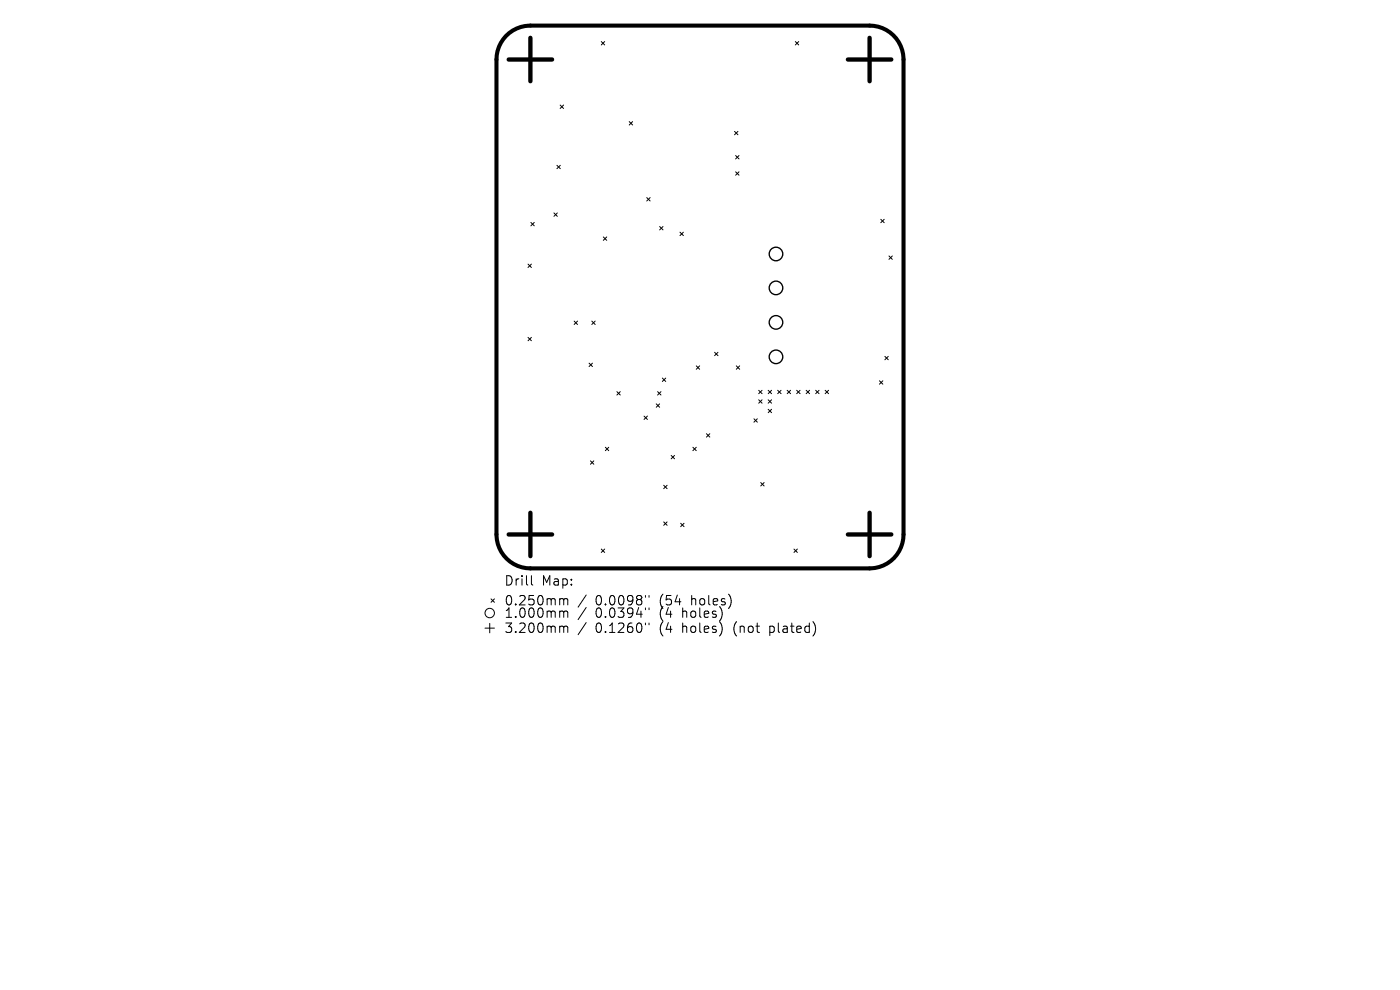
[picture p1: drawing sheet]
<svg xmlns="http://www.w3.org/2000/svg" width="297mm" height="210mm" viewBox="0 0 297 210" stroke-linecap="round" stroke-linejoin="round" font-family="sans-serif">
<defs><g id="words">
<g font-size="2.8">
<text x="106.9" y="124.5">Drill</text>
<text x="114.9" y="124.5">Map:</text>
<text x="106.9" y="128.7">0.250mm</text>
<text x="106.9" y="131.3">1.000mm</text>
<text x="126.3" y="128.7">0.0098&quot;</text>
<text x="126.3" y="131.3">0.0394&quot;</text>
<text x="140.1" y="128.7">(54</text>
<text x="140.1" y="131.3">(4</text>
<text x="145" y="131.3">holes)</text>
<text x="146.9" y="128.7">holes)</text>
<text x="106.9" y="134.5">3.200mm</text>
<text x="126.3" y="134.5">0.1260&quot;</text>
<text x="140.1" y="134.5">(4</text>
<text x="145" y="134.5">holes)</text>
<text x="156.1" y="134.5">(not</text>
<text x="163.9" y="134.5">plated)</text>
</g>
</g></defs>
<path d="M107.4 7.6a7.2 7.2 0 0 1 5.1-2.2h72a7.2 7.2 0 0 1 7.2 7.2v100.8a7.2 7.2 0 0 1-7.2 7.2h-72a7.2 7.2 0 0 1-7.2-7.2v-100.8a7.2 7.2 0 0 1 2.1-5z" fill="none" stroke="#000" stroke-width=".86"/>
<g fill="none" stroke="#000" stroke-width=".21">
<path d="M127.6 8.8l.7 .7M128.3 8.8l-.7 .7M168.7 8.8l.7 .7M169.4 8.8l-.7 .7M118.1 35.1l.8 .7M118.8 22.3l.8 .7M118.9 35.1l-.8 .7M119.6 22.3l-.8 .7M133.5 25.8l.7 .7M134.2 25.8l-.7 .7M155.8 27.9l.7 .7M156.1 33l.7 .7"/>
<path d="M156.1 36.4l.7 .8M156.5 27.9l-.7 .7M156.8 33l-.7 .7M156.8 36.4l-.7 .8M112 56l.7 .7M112.6 47.2l.7 .7M112.7 56l-.7 .7M113.3 47.2l-.7 .7M117.5 45.2l.7 .7M118.2 45.2l-.7 .7M128 50.3l.7 .7M128.7 50.3l-.7 .7"/>
<path d="M137.2 41.9l.7 .7M137.9 41.9l-.7 .7M139.9 48l.8 .8M140.7 48l-.8 .8M144.3 49.3l.7 .7M145 49.3l-.7 .7M186.9 46.5l.7 .7M187.6 46.5l-.7 .7M188.6 54.3l.7 .7M189.3 54.3l-.7 .7M112 71.6l.7 .7M112.7 71.6l-.7 .7"/>
<path d="M121.8 68.1l.7 .7M122.5 68.1l-.7 .7M125 77l.7 .8M125.5 68.1l.8 .7M125.7 77l-.7 .8M126.3 68.1l-.8 .7M147.7 77.6l.7 .7M148.4 77.6l-.7 .7M151.6 74.7l.7 .8M152.3 74.7l-.7 .8M156.2 77.6l.7 .7M156.9 77.6l-.7 .7"/>
<path d="M187.7 75.6l.7 .7M188.4 75.6l-.7 .7M125.3 97.8l.7 .7M126 97.8l-.7 .7M128.4 94.9l.7 .7M129.1 94.9l-.7 .7M130.9 83.1l.7 .7M131.6 83.1l-.7 .7M136.6 88.3l.7 .7M137.3 88.3l-.7 .7M139.2 85.7l.7 .7M139.5 83.1l.7 .7"/>
<path d="M139.9 85.7l-.7 .7M140.2 83.1l-.7 .7M140.5 80.2l.7 .7M141.2 80.2l-.7 .7M142.4 96.6l.7 .7M143.1 96.6l-.7 .7M147 94.9l.7 .7M147.7 94.9l-.7 .7M149.9 92l.7 .7M150.6 92l-.7 .7M159.9 88.8l.8 .8M160.7 88.8l-.8 .8"/>
<path d="M161 82.8l.7 .7M161 84.8l.7 .7M161.7 82.8l-.7 .7M161.7 84.8l-.7 .7M163 84.8l.7 .7M163 86.8l.7 .7M163 82.8l.7 .7M163.7 82.8l-.7 .7M163.7 84.8l-.7 .7M163.7 86.8l-.7 .7M165 82.8l.7 .7M165.7 82.8l-.7 .7"/>
<path d="M167 82.8l.7 .7M167.7 82.8l-.7 .7M169 82.8l.7 .7M169.7 82.8l-.7 .7M171 82.8l.7 .7M171.7 82.8l-.7 .7M173 82.8l.8 .7M173.8 82.8l-.8 .7M175.1 82.8l.7 .7M175.8 82.8l-.7 .7M186.6 80.8l.7 .7M187.3 80.8l-.7 .7"/>
<path d="M127.6 116.5l.7 .7M128.3 116.5l-.7 .7M140.8 102.9l.7 .8M140.8 110.7l.7 .7M141.5 102.9l-.7 .8M141.5 110.7l-.7 .7M144.4 111l.7 .7M145.1 111l-.7 .7M161.4 102.4l.7 .7M162.1 102.4l-.7 .7M168.4 116.5l.8 .7M169.2 116.5l-.8 .7"/>
<path d="M102.9 133.2h2M103.9 132.2v2M104.2 127l.7 .8M104.9 127l-.7 .8M112.7 122.1v1.7l.3 .3M119 127l.5 .1 .1 .2M119 129.6h.3l.3 .3M119 132.8l.5 .1 .1 .2M119.6 127.3l.3-.3 .5 .1 .1 1.2M119.6 127.3v1M119.6 129.9v1.1M119.6 133.1v1.1"/>
<path d="M119.6 129.9l.3-.3 .5 .1 .1 1.3M119.6 133.1l.3-.3 .5 .1 .1 1.3M124.4 126.2l-1.8 2.6M124.4 128.9l-1.8 2.5M124.4 132.1l-1.8 2.5M136.9 126.3v.4M136.9 129v.3M136.9 132.2v.3M137.7 126.3v.4M137.7 129v.3M137.7 132.2v.3"/>
<circle cx="103.9" cy="130" r="1"/>
</g>
<g fill="none" stroke="#000" stroke-width=".29">
<circle cx="164.6" cy="53.9" r="1.44"/>
<circle cx="164.6" cy="61.1" r="1.44"/>
<circle cx="164.6" cy="75.7" r="1.44"/>
<circle cx="164.6" cy="68.4" r="1.44"/>
</g>
<path d="M107.9 12.6h9.2M112.5 8v9.2M179.9 12.6h9.2M184.5 8v9.2M107.9 113.4h9.2M112.5 108.8v9.2M179.9 113.4h9.2M184.5 108.8v9.2" fill="none" stroke="#000" stroke-width=".92"/>
<use href="#words"/>
</svg>
